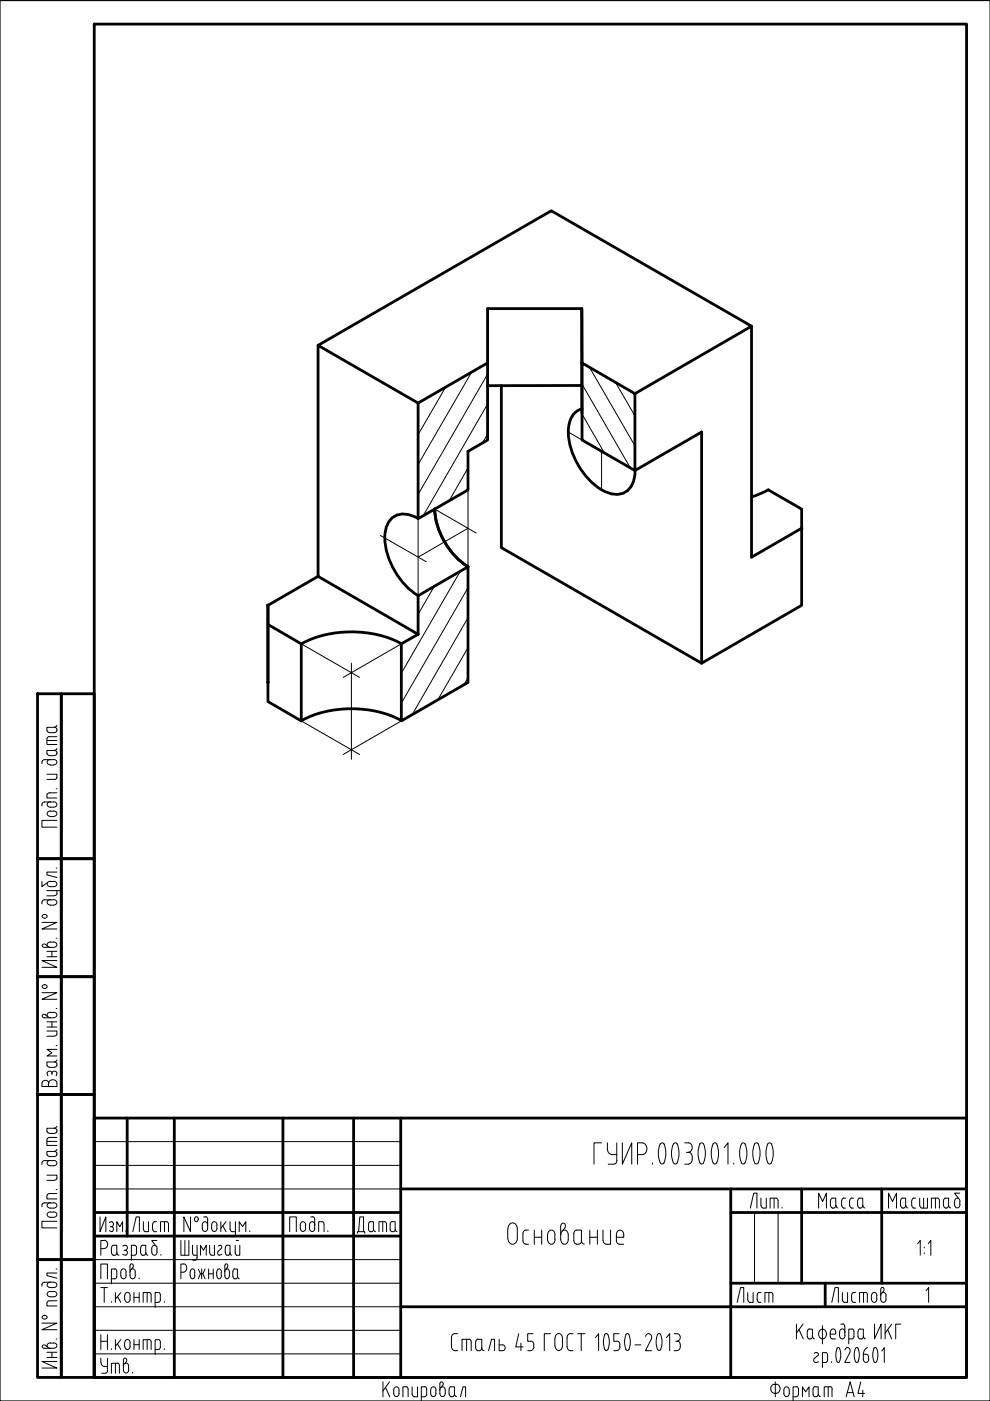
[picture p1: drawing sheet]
<svg xmlns="http://www.w3.org/2000/svg" width="210mm" height="297mm" viewBox="0 0 210 297" stroke-linecap="round" stroke-linejoin="round" font-family="sans-serif">
<defs><g id="words">
<text font-size="7.9" x="106.2" y="264.9">Основание</text>
<text font-size="7.1" x="74.4" y="262.8">Дата</text>
<g font-size="6.6">
<text x="172.5" y="257.5">Масса</text>
<text x="187.3" y="257.5">Масштаб</text>
<text x="26.8" y="262.5">Лист</text>
<text x="178.2" y="297.4">A4</text>
</g>
</g></defs>
<g fill="none" stroke="#000" stroke-width=".21">
<path d="M99.9 79l-11.3 19.5M103.4 79.3l-14.8 25.5M125 77.9l9.6 16.6M88.9 85.3l-.3 .5M94.4 82.2l-5.8 9.9M99.2 99.2l-4 7M103.4 85.7l-13.7 23.7M103.4 92l-1.1 1.9M123.4 87.8l4.7 8.2M123.4 81.4l10.2 17.8M130.5 81.1l4.1 7.1M92.1 124.3l-3.5 5.9"/>
<path d="M97.6 121.1l-12.5 21.6M99.2 124.6l-14.1 24.5M99.2 131l-11.8 20.5M99.2 137.3l-6.4 11.1M99.2 143.7l-.9 1.5"/>
</g>
<!-- layer: PV-21B -->
<g fill="none" stroke="#000" stroke-width=".59">
<path d="M67.4 73.2v49l21.2 12.3M103.4 76.9v-11.5h20v11.5M123.4 65.4v16.3l-20 .1M123.4 76.9l11.2 6.6v16.3l-11.2-6.5zM159.3 69.2v48.9l10.7-6.1M88.6 85.5l14.8-8.6v16.4l-4.2 2.4v8.2l-10.6 6.1zM106.3 81.8v34.3l42.5 24.5 21.2-12.3v-16.3M123.4 81.7v5.9M123.4 86.7a4.6 4.6 0 0 0-2.9 4.9 15.3 15.3 0 0 0 8.1 12.8 4 4 0 0 0 6-3.5v-1.1l14.2-8.2v49M134.6 83.5l24.7-14.3-42.4-24.5-49.5 28.5 21.2 12.3M88.7 109.9a4.5 4.5 0 0 0-6 .3 7.3 7.3 0 0 0-.9 6.1 15.9 15.9 0 0 0 6.9 10M92.2 107.9a15.7 15.7 0 0 0 7.1 12.3"/>
<path d="M162.9 103.9l7.1 4v4.1M162.9 103.8l-1.7 .9-1.8 .7M56.8 128.3v4.1l7.1 4.1v16.4l-7.1-4.2v-16.3M56.8 128.3v16.4M63.9 136.5a23.5 23.5 0 0 1 21.2 0M67.4 122.2l-10.6 6.1M88.6 126.3l10.6-6.1v24.5l-14.1 8.2v-16.4l3.5-2zM63.9 152.8a23.5 23.5 0 0 1 21.2 0"/>
</g>
<g fill="#000" stroke="#000" stroke-width=".21">
<circle cx="123.4" cy="76.9" r=".25"/>
<circle cx="170" cy="112" r=".25"/>
<circle cx="56.8" cy="128.3" r=".25"/>
<circle cx="56.8" cy="144.7" r=".25"/>
</g>
<path d="M120.5 91.6l2.9 1.7M127.6 95.7v8.2M80.6 113.5l9.8 5.6M88.6 110v16.3M92.2 107.9l8.8 5.1M99.2 103.9v16.3M99.2 112l-10.6 6.1M63.9 136.5l12.3 7.1M85.1 136.5l-12.3 7.1M63.9 152.9l12.3 7.1M74.5 140.6v20.4M85.1 152.9l-12.3 7.1" fill="none" stroke="#000" stroke-width=".21"/>
<g fill="none" stroke="#000" stroke-width=".59">
<path d="M20 5.1h184.9v286.9h-184.9zM8 147.1h5v35h-5zM13 147.1h7v35h-7zM8 182.1h5v25h-5zM13 182.1h7v25h-7zM8 207.1h5v25h-5zM13 207.1h7v25h-7zM8 232.1h5v35h-5zM13 232.1h7v35h-7zM20 237.1h184.9v54.9h-184.9zM27 237.1v25M37 237.1v54.9"/>
<path d="M60 237.1v54.9M75 237.1v54.9M85 237.1v54.9M20 257.1h65M85 252.1h119.9M154.9 252.1v39.9M154.9 257.1h50M170 252.1v20M186.9 252.1v20M8 267.1h5v24.9h-5zM13 267.1h7v24.9h-7zM20 262.1h65"/>
<path d="M85 277.1h119.9M154.9 272.1h50M175 272.1v5"/>
</g>
<g fill="none" stroke="#000" stroke-width=".21">
<path d="M9.9 157h2.2M10 159.8l.1 .2 .4 .2M10 154.9l.1 .2 .4 .2M10.5 156.2h1.6M10.5 155.3h1M10.5 156.2h-.2l-.4 .4v1.2h2.2M11.5 159.1h-1.6v.7M11.5 154.2h-1.6v.7M11.5 159.1l.5 .2 .1 .2M11.5 154.2l.5 .2 .1 .5M12.1 159.5v.3M12.1 158.7l-.1 .2-.5 .2"/>
<path d="M12.1 159.8l-.1 .2-.5 .2M12.1 153.8l-.1 .2-.5 .2M12.1 154.9l-.1 .2-.5 .2M8.9 161.5v.4M8.9 170.5v.4M9.9 164.2h2.2l-.1 .9-.5 .2M9.9 165.3h1.6M10.5 160.2h1M10.7 172h.6M10.7 173.1h.6M10.7 162.2h.6M10.7 171.9a.58 .58 0 0 0-.7 .6 .58 .58 0 0 0 .7 .6"/>
<path d="M10.7 170a.58 .58 0 0 0-.7 .6 .58 .58 0 0 0 .7 .5M10.7 161a.58 .58 0 0 0-.7 .6 .58 .58 0 0 0 .7 .6M11.3 170h-1.8l-.5 .2-.1 .2M11.3 161.1h-1.8l-.5 .2-.1 .2M11.4 171.9a.58 .58 0 0 1 .7 .6 .58 .58 0 0 1-.7 .6M11.4 170a.58 .58 0 0 1 .7 .6 .58 .58 0 0 1-.7 .5h-.7M11.4 161a.58 .58 0 0 1 .7 .6 .58 .58 0 0 1-.7 .6M11.9 167.2h.2M12.1 173.9h-3.2v1.5h3.2M12.1 168.1h-1.6h-.2l-.4 .4v.7h2.2M8.9 195.6h3.2l-3.2 1.4h3.2M8.9 186.9v1.1l1.1-.9"/>
<path d="M8.9 191.2v.4M9 194.1a.5 .5 0 0 1 .6-.2 .5 .5 0 0 1 .3 .6 .5 .5 0 0 1-.6 .2 .5 .5 0 0 1-.3-.6zM9.9 189.9h1.6M9.9 188.8h2.7M10.7 199.8h.6M10.7 191.9h.6M10.7 186.9h.6M10.7 199.7a.58 .58 0 0 0-.7 .6 .58 .58 0 0 0 .7 .6M10.7 190.7a.58 .58 0 0 0-.7 .6 .58 .58 0 0 0 .7 .6M10.7 186.8a.58 .58 0 0 0-.7 .6 .58 .58 0 0 0 .7 .6M11.3 190.8h-1.8l-.5 .2-.1 .2M11.4 199.7a.58 .58 0 0 1 .7 .6 .58 .58 0 0 1-.7 .6h-2a.38 .38 0 0 1-.5-.5 .38 .38 0 0 1 .6-.2h.2"/>
<path d="M11.4 190.7a.58 .58 0 0 1 .7 .6 .58 .58 0 0 1-.7 .6M11.4 186.8a.58 .58 0 0 1 .7 .6 .58 .58 0 0 1-.7 .6h-.7M11.9 198.9h.2M11.9 184.1h.2M12.1 188.8l-.1 .9-.5 .2M12.1 184.9h-2.2v.6l2.2 .5M12.6 188.8l.5 .2v.2M13.1 189.3v.5M8.9 210.5h3.2l-3.2 1.4h3.2M9 209a.5 .5 0 0 1 .6-.2 .5 .5 0 0 1 .3 .6 .5 .5 0 0 1-.6 .2 .5 .5 0 0 1-.3-.6zM9.4 215.8h1.9M9.7 215.2l.4 .3"/>
<path d="M9.7 200.3l.4 .3M9.7 215.1a.39 .39 0 0 0-.7 .1 .39 .39 0 0 0 .4 .6M9.9 218.6h2.2v.7M9.9 219.7h1.6M9.9 217.7h2.2M9.9 216.6h2.2M9.9 202.8h2.2M9.9 201.7h2.2M10.7 214.7h.6M10.7 214.6a.58 .58 0 0 0-.7 .6 .58 .58 0 0 0 .7 .6M11 201.7v1.1M11 216.6v1.1"/>
<path d="M11.4 214.6a.58 .58 0 0 1 .7 .6 .58 .58 0 0 1-.7 .6M11.9 213.8h.2M12.1 203.7h-3.2l3.2 1.4h-3.2M12.1 219.3l-.1 .2-.5 .2M8.9 229.6a.71 .71 0 0 1 .7-.5 .71 .71 0 0 1 .7 .5 .89 .89 0 0 1 .9-.7 .89 .89 0 0 1 .9 .7v.8h-3.2v-.8M10 227.5a.52 .52 0 0 1 .5-.4 .52 .52 0 0 1 .5 .4 .56 .56 0 0 1 .9-.3 .56 .56 0 0 1 0 .9M10 239.9l.1 .2 .4 .2M10 227.5l.2 .6M10.3 229.6v.8M11 227.5v.3M11.5 225.2h-1.6v.7l.4 .3 1.2 .1M11.5 239.2h-1.6v.7"/>
<path d="M11.5 225.2l.5 .2 .1 .2M11.5 239.2a.51 .51 0 0 1 .6 .7M11.9 221.7h.2M12.1 225.6a.51 .51 0 0 1-.6 .7M12.1 222.5h-2.2l1.1 .7-1.1 .7h2.2M12.1 224.7l-.1 .2-.5 .2M12.1 238.8l-.1 .2-.5 .2M12.1 239.9l-.1 .2-.5 .2M8.9 246.5v.4M8.9 255.4v.4M8.9 246.5l.1-.2 .4-.2 2-.1a.58 .58 0 0 1 .7 .6 .58 .58 0 0 1-.7 .6h-.7M9.4 255h1.9"/>
<path d="M9.5 255l-.5 .2-.1 .2M9.9 249.2h2.2l-.1 .8-.5 .2M9.9 241.6v1.3h2.2M9.9 250.3h1.6M9.9 242h2.2M10.5 240.3h1M10.7 257l.7-.1a.58 .58 0 0 1 .7 .6 .58 .58 0 0 1-.7 .6h-.7M10.7 256.9a.58 .58 0 0 0-.7 .6 .58 .58 0 0 0 .7 .6M10.7 255a.58 .58 0 0 0-.7 .6 .58 .58 0 0 0 .7 .5M10.7 246a.58 .58 0 0 0-.7 .6 .58 .58 0 0 0 .7 .6M11.4 255a.58 .58 0 0 1 .7 .6 .58 .58 0 0 1-.7 .5h-.7M11.5 244.1h-1.6v.7l.4 .3 1.2 .1"/>
<path d="M11.5 244.1l.5 .2 .1 .2M11.9 252.2h.2M12.1 258.9h-3.2v1.4h3.2M12.1 253.1h-1.6h-.2l-.4 .4v.7h2.2M12.1 244.5a.49 .49 0 0 1-.6 .7M12.1 241.2h-1.6l-.4 .2-.1 .2M12.1 243.7l-.1 .2-.5 .2M20 242h65M20 252.1h65M20 247.1h65M21.2 258v3.1l1.2-3.1v3.1M23.2 259.2a.53 .53 0 0 1 .9 .1 .53 .53 0 0 1-.4 .8 .57 .57 0 0 1 .3 .5 .57 .57 0 0 1-.3 .5"/>
<path d="M40.4 258v3.1l-1.4-3.1v3.1M41.4 258a.48 .48 0 0 1 .6 .5 .48 .48 0 0 1-.6 .5 .62 .62 0 0 1 0-1zM43.2 258h.4M43.6 258l.4 .2v.3v1.9a.58 .58 0 0 1-.5 .7 .58 .58 0 0 1-.6-.7v-.7a.58 .58 0 0 1 .6-.7 .58 .58 0 0 1 .5 .7M46 259.7v.7M46 259.7a.58 .58 0 0 0-.6-.7 .58 .58 0 0 0-.5 .7v.7a.58 .58 0 0 0 .6 .7 .58 .58 0 0 0 .5-.7M46.8 259v2.1M47.2 259.9l.7 1.2M47.9 259l-1.1 1.4M48.8 259v1.6M49.9 259v2.6l-.2 .5-.2 .1M64.8 259.7v.7"/>
<path d="M64.8 259.7a.58 .58 0 0 0-.6-.7 .58 .58 0 0 0-.5 .7v.7a.58 .58 0 0 0 .6 .7 .58 .58 0 0 0 .5-.7M65.9 258h.4M66.3 258l.4 .2v.3l.1 1.9a.58 .58 0 0 1-.6 .7 .58 .58 0 0 1-.6-.7v-.7a.58 .58 0 0 1 .6-.7 .58 .58 0 0 1 .6 .7M68.3 259h-.7v2.1M68.3 259l.2 .1 .2 .5v1.5M127.6 242.3h-1.7v4.5M128.8 242.3a2.41 2.41 0 0 0 .4 2.3l.6 .2h1M128.9 246.8h1.3M130.8 242.3v3.8M130.8 246a.69 .69 0 0 1-.6 .8M132 242.3v4.5l1.9-4.5v4.5M135.2 244.8h.9"/>
<path d="M136.1 242.3h-.9v4.5M136.2 242.3a1.28 1.28 0 0 1 1 1.3 1.28 1.28 0 0 1-1 1.2M138.3 246.6v.2M140 242.5l.5-.2a4.2 4.2 0 0 1 0 4.5h-.3a4.1 4.1 0 0 1-.4-3.7zM142.8 242.5l-.4 1.7v1.2l.4 1.1M142.8 242.6l.2-.3h.3a4.2 4.2 0 0 1 0 4.5h-.3l-.2-.3M145.2 242.3h.8a1.02 1.02 0 0 1 .8 1 1.02 1.02 0 0 1-.8 1 1.09 1.09 0 0 1 .8 1.5M145.2 246.8h.8M145.5 244.3h.5M146.8 245.8a.91 .91 0 0 1-.8 1M148.4 242.6l.2-.3h.3a4.2 4.2 0 0 1 0 4.5h-.3l-.2-.3M148.4 242.5l-.4 1.7 .1 1.2 .3 1.1"/>
<path d="M151.3 242.4l.4-.1a4.2 4.2 0 0 1 0 4.5h-.3a4.4 4.4 0 0 1-.1-4.4zM153.5 243.3l.8-1v4.5M155.6 246.6v.2M157.3 242.4l.4-.1a4.2 4.2 0 0 1 0 4.5h-.3a4.4 4.4 0 0 1-.1-4.4zM159.1 256.1l.7-3.1h.7v3.1M160 257.1v15M160 242.6l.2-.3h.3a4.2 4.2 0 0 1 0 4.5h-.3l-.2-.3M160 242.5l-.4 1.7 .1 1.2 .3 1.1M161.3 254l.1 1.8 .4 .3h.7v-2.1M162.9 242.4l.4-.1a4.2 4.2 0 0 1 0 4.5h-.3a4.4 4.4 0 0 1-.1-4.4zM164.1 254v2.1M164.5 254h-1.2v2.1"/>
<path d="M164.6 254l.2 .1 .2 .5M165 254.6v1.5M165 257.1v15M165.8 256v.1M8.9 272.3v.4M8.9 272.3l.1-.3 .4-.1h2a.58 .58 0 0 1 .7 .5 .58 .58 0 0 1-.7 .6h-.7M9 279.1a.5 .5 0 0 1 .6-.2 .5 .5 0 0 1 .3 .6 .5 .5 0 0 1-.6 .2 .5 .5 0 0 1-.3-.6zM10.7 273.8h.6M10.7 273.8a.58 .58 0 0 0-.7 .6 .58 .58 0 0 0 .7 .5M10.7 271.9a.58 .58 0 0 0-.7 .5 .58 .58 0 0 0 .7 .6M11.4 273.8a.58 .58 0 0 1 .7 .6 .58 .58 0 0 1-.7 .5h-.7M11.9 269.1h.2"/>
<path d="M12.1 275.8h-1.6h-.2l-.4 .4v.7h2.2M12.1 269.9h-2.2v.6l2.2 .5M20 277.1h65M20 272.1h65M20 267.1h65M21.4 271.1v-3.1h1.4v3.1M21.4 273h1.4M21.4 264.7h.7M22.1 263h-.7v3.1M22.1 273v3.1M22.1 263a.89 .89 0 0 1 .7 .8 .89 .89 0 0 1-.7 .9M23.2 260.9l.5 .2"/>
<path d="M23.4 260.1h.3M23.6 276v.1M23.6 271.1h.7M24.3 269.1h-.7v3.1M24.4 266.1h.2l.2-.5v-1.6l-.9 .1a2.04 2.04 0 0 0-.2 1.8l.2 .2h.4M24.4 269l.2 .1 .2 .4M24.5 274.1v2M24.8 270.6l-.2 .5h-.2M24.8 269.6v1M24.8 265.6l.2 .5h.2M24.9 274.9l.7 1.2M25.6 269.7v.7a.58 .58 0 0 0 .6 .7 .58 .58 0 0 0 .6-.7"/>
<path d="M25.6 274.1l-1.1 1.3M25.6 269.7a.58 .58 0 0 1 .6-.7 .58 .58 0 0 1 .6 .7M26 265.9l.6 .2M26.3 265.1h.3M26.4 274.7v.7M26.5 274.7a.58 .58 0 0 1 .5-.7 .58 .58 0 0 1 .6 .7M26.5 275.4a.58 .58 0 0 0 .5 .7 .58 .58 0 0 0 .6-.7M26.6 265.1a.55 .55 0 0 1 .4 .5 .55 .55 0 0 1-.4 .5M26.6 264a.55 .55 0 0 1 .4 .5 .55 .55 0 0 1-.4 .6M26.7 269.7v.8M27.6 269.7a.58 .58 0 0 1 .5-.7 .58 .58 0 0 1 .6 .7M27.6 274.7v.7"/>
<path d="M27.9 266.1h.6M28.2 268.7l-.4 .5M28.2 268.7a.39 .39 0 0 0-.1-.7 .39 .39 0 0 0-.5 .4v2a.58 .58 0 0 0 .5 .7 .58 .58 0 0 0 .6-.7v-.7M28.4 274.1v2M28.4 275.1h1.1M28.5 264h-.6v3.2M29 264.6l-.1 1.3-.3 .2M29.5 271v.1M29.5 274.1v2M29.8 264.6v1M29.8 265.6l.2 .5h.2M30.2 264h.7v1.6a.51 .51 0 0 1-.7 .5"/>
<path d="M30.9 265.6l.2 .5h.2M31.2 274.1v2M31.6 274.1h-1.2v2M31.6 274l.2 .1 .2 .4M32 274.6v1.5M32.2 264.7v.7a.58 .58 0 0 0 .5 .7 .58 .58 0 0 0 .6-.7M32.9 276.1h.7M33.3 264.7v.8M33.6 274.1h-.7v3.1M33.6 274l.2 .1 .2 .4M34 274.6v1M34 275.6l-.2 .5h-.2"/>
<path d="M34.1 266v.1M34.8 276v.1M38.4 263v3.1h1.6v-3.1M38.4 269.7h.5M38.9 268h-.5v3.1M39 268a.92 .92 0 0 1 .6 .8 .92 .92 0 0 1-.6 .9M39.2 263v3.1M40.3 269.7v.8M40.3 269.7a.52 .52 0 0 1 .5-.7 .52 .52 0 0 1 .5 .7M40.8 264v1.6l.1 .3 .3 .2M40.9 267.2h.5M41.1 266.1h.7"/>
<path d="M41.3 269.7v.7a.52 .52 0 0 1-.5 .7 .52 .52 0 0 1-.5-.7M41.8 264v2.6l-.1 .3-.3 .3M42 269.1l.5 1-.5 1M42.5 266.1v-2.1l.6 1.1 .6-1.1v2.1M42.8 269.1v2M43 270.1l.5 1M43.5 269.1l-.5 1h-.5M44.2 269.1v2M44.2 270.1h1M44.4 264l.1 1.9 .4 .2h.6v-2.1M45.2 269.1v2M45.9 269.7a1.38 1.38 0 0 0 .4 1.4 .51 .51 0 0 0 .5-.1 .51 .51 0 0 0 .1-.6"/>
<path d="M46 269.7a.52 .52 0 0 1 .5-.7 .52 .52 0 0 1 .4 .7M46.3 264.2a.4 .4 0 0 1 .6-.1 .4 .4 0 0 1 0 .6M46.3 265.3l-.1 .5 .4 .3M46.9 264.7l-.6 .5M46.9 269.7v.8M47 265.9l-.4 .2M47.7 269.7a.52 .52 0 0 1 .5-.7 .52 .52 0 0 1 .4 .7M47.8 264.6v1M47.8 264.5l.2-.4 .8-.1v1.6M47.8 265.6v.3a.49 .49 0 0 0 .6 .2 .49 .49 0 0 0 .4-.5M48.2 268.7l-.3 .5M48.2 268.7l.1-.3-.3-.4-.2 .1-.1 .3a4.5 4.5 0 0 0 .1 2.5 .49 .49 0 0 0 .6 .1 .49 .49 0 0 0 .2-.6v-.7"/>
<path d="M48.8 265.6v.3l.3 .2M48.8 260.6l.2 .5h.9M48.9 262.2h.6M49.4 269.6v1M49.4 270.6l.1 .3 .3 .2M49.7 269.1h.6v1.5M49.7 271.1h.3M49.8 269l-.3 .3-.1 .2M49.9 264v1.6v.3l.3 .2M50 271.1l.3-.2 .1-.3v.3l.3 .2M50.1 263h.5M50.7 261.1v-2.1l.7 1.1 .7-1.1v2.1"/>
<path d="M50.8 264v2.1h-.6M53 261v.1M61.4 261.1v-3.1h1.4v3.1M69.5 261v.1M156.3 276.1l.7-3.1h.7v3.1M158.5 274.1v1.5M159.7 274.1v2h-.9l-.2-.5M160.5 274.6v1M160.6 275.6l.2 .5h.2M161 274.1h.3M161 276.1h.3M161 274l-.2 .1-.2 .4"/>
<path d="M163 274.1v2M163.4 274.1h-1.2v2M163.5 274l.2 .1 .2 .4M163.9 274.6v1.5M176.4 276.1l.6-3.1h.8v3.1M178.6 274.1v1.5M179.7 274.1v2h-.9l-.2-.5M180.6 274.6v1M180.6 275.6l.2 .5h.2M181 274.1h.4M181 276.1h.4M181 274l-.2 .1-.2 .4"/>
<path d="M183.1 274.1v2M183.5 274.1h-1.3v2M183.5 274l.2 .1 .2 .4M183.9 274.6v1.5M184.7 274.7v.7M184.8 274.7a.58 .58 0 0 1 .6-.7 .58 .58 0 0 1 .5 .7M184.8 275.4a.58 .58 0 0 0 .6 .7 .58 .58 0 0 0 .5-.7M185.9 274.7v.7M186.7 274.7a.58 .58 0 0 1 .6-.7 .58 .58 0 0 1 .6 .7l-.1 .7M186.7 275.4a.58 .58 0 0 0 .6 .7 .58 .58 0 0 0 .6-.7M187.3 273.8l-.4 .4M187.3 273.7a.39 .39 0 0 0 0-.7 .39 .39 0 0 0-.6 .4v2"/>
<path d="M194.6 263.7l.5-.7v3.1M196 264.4v.2M196 265.6v.2M196.3 273.7l.6-.7v3.1M196.8 263.7l.6-.7v3.1M8.9 280.5h3.2l-3.2 1.4h3.2M9.7 285.3l.4 .3M9.9 287.8h2.2M9.9 286.7h2.2M10.7 284.8h.6M10.7 284.7a.58 .58 0 0 0-.7 .6 .58 .58 0 0 0 .7 .6M11 286.7v1.1"/>
<path d="M11.4 284.7a.58 .58 0 0 1 .7 .6 .58 .58 0 0 1-.7 .6h-2a.38 .38 0 0 1-.5-.5 .38 .38 0 0 1 .6-.2h.2M11.9 283.9h.2M12.1 288.7h-3.2l3.2 1.4h-3.2M20 287h65M20 282.1h65M21.4 284.4h1.4M21.4 283v3.1M21.4 288v.9M21.4 288.8a.8 .8 0 0 0 .7 .9h.7M21.5 291.2h.9M22.8 283v3.1M22.8 288v2.6"/>
<path d="M22.8 290.6l-.2 .4-.2 .1M23.6 285.9v.2M24.5 284v2.1M24.5 289v2.2M24.9 289h-1.3v2.2M24.9 284.9l.7 1.2M24.9 289l.2 .1 .2 .4M25.3 289.5v1.7M25.6 284l-1.1 1.4M26.2 289.7a.58 .58 0 0 1 .5-.7 .58 .58 0 0 1 .6 .7M26.4 289.2l.4-.5a.39 .39 0 0 0-.1-.7 .39 .39 0 0 0-.5 .4v2a.58 .58 0 0 0 .5 .7 .58 .58 0 0 0 .6-.7M26.4 284.7v.7"/>
<path d="M26.5 284.7a.58 .58 0 0 1 .5-.7 .58 .58 0 0 1 .6 .7M26.5 285.4a.58 .58 0 0 0 .5 .7 .58 .58 0 0 0 .6-.7M27.3 289.7v.7M27.6 284.7v.7M28.1 290.9v.3M28.4 285.1h1.1M28.4 284v2.1M29.5 284v2.1M31.2 284v2.1M31.6 284h-1.2v2.1M31.6 284l.2 .1 .2 .4v1.6M32.9 286.1h.7"/>
<path d="M33.6 284h-.7v3.2M33.6 284l.2 .1a2.04 2.04 0 0 1 .1 1.8l-.3 .2M34.8 285.9v.2M81.2 293v3.1M81.7 294.2l.9 1.9M82.6 293l-1.4 1.9M83.5 294.7a.58 .58 0 0 1 .6-.7 .58 .58 0 0 1 .5 .7M83.5 295.4a.58 .58 0 0 0 .6 .7 .58 .58 0 0 0 .5-.7M83.5 294.8v.6M84.6 294.8v.6M86.1 294h-.7v2.1M86.1 294l.2 .1 .2 .4"/>
<path d="M86.5 294.5v1.6M87.4 294v1.6M87.4 295.6l.2 .4 .2 .1M88.5 294v2.1h-.7M89.3 296.1h.7M90 294h-.7v3M90.1 294l.2 .1 .2 .4M90.5 295.6l-.2 .4-.2 .1M90.5 294.5v1.1M91.3 294.7a.58 .58 0 0 1 .6-.7 .58 .58 0 0 1 .6 .7M91.3 295.4a.58 .58 0 0 0 .6 .7 .58 .58 0 0 0 .6-.7M91.3 294.8v.6"/>
<path d="M92.4 294.8v.6M93.3 294.7a.58 .58 0 0 1 .5-.7 .58 .58 0 0 1 .6 .7M93.3 295.4a.58 .58 0 0 0 .5 .7 .58 .58 0 0 0 .6-.7M93.5 294.2l.4-.5a.39 .39 0 0 0-.1-.6 .39 .39 0 0 0-.5 .3v2M94.4 294.8v.6M95.2 294.5v1.1M95.2 295.6l.2 .4 .3 .1M95.6 294h.8v1.6M95.6 296.1h.3M95.7 294l-.3 .1-.2 .4M95.7 285.5a.84 .84 0 0 0 .8 .9M95.7 283.7v1.8"/>
<path d="M96.4 295.6l-.2 .4-.3 .1M96.4 295.6l.2 .4 .2 .1M96.4 286.4h.6M96.4 282.8h.6M96.5 282.7a.84 .84 0 0 0-.8 .9M97.6 296.1l.6-2.1h.5v2.1M98.9 284v2.4M99.4 284h-1.4v2.4M99.4 283.9l.4 .3 .1 .3v1.9M100.8 284.6v1.2M100.9 285.8a.64 .64 0 0 0 .6 .6 .64 .64 0 0 0 .7-.6M101.3 284h.9v1.8"/>
<path d="M101.4 283.9l-.5 .3v.3M102.2 285.8v.3l.4 .3M103.6 286.4l.6-2.4h.7v2.4M105.8 284v2.4h.8a.63 .63 0 0 0 .5-.6 .63 .63 0 0 0-.5-.7h-.8M110 282.8l-.7 2.8h1.6M110.4 284.8v1.6M111.9 286.4h.6M112.5 284.3a.73 .73 0 0 1 .7 .8M113 282.8h-1.1v1.6h.6M113.2 285.1v.5M113.2 285.5a.73 .73 0 0 1-.7 .8M116.7 282.8h-1.3v3.6"/>
<path d="M117.6 283.7v1.7M117.7 283.7a.81 .81 0 0 1 .8-1 .81 .81 0 0 1 .8 1v1.7a.8 .8 0 0 1-.8 .9 .8 .8 0 0 1-.8-1M120.2 283.7v1.8M120.2 285.5a.93 .93 0 0 0 1.3 .9M120.9 282.8h.6M121 282.7a.84 .84 0 0 0-.8 .9M122.5 282.8h1.5M123.2 282.8v3.6M126.3 283.6l.6-.8v3.6M128.2 282.9a.36 .36 0 0 1 .7 0l.3 1.6-.3 1.6a.37 .37 0 0 1-.7 0M128.3 282.9l-.4 1.6 .4 1.6M130.1 286.4h.7"/>
<path d="M130.8 284.3a.73 .73 0 0 1 .6 .8M131.2 282.8h-1.1v1.6h.7M131.4 285.1v.5M131.4 285.5a.73 .73 0 0 1-.6 .8M133.3 282.9l.3 1.6-.3 1.6M133.4 282.9l-.5-.1a3.7 3.7 0 0 0 0 3.5l.5-.2M134.6 285.1h1.3M137.5 282.8a.79 .79 0 0 1 .6 1.2M137.5 282.7l-.4 .2-.2 .4M138 284l-1.1 2.4h1.2M139.4 282.9l-.3 1.6 .3 1.6M139.4 282.9a.36 .36 0 0 1 .7 0"/>
<path d="M139.4 286.1a.36 .36 0 0 0 .7 0M140.1 282.9l.3 1.6-.3 1.6M141.3 283.6l.7-.8v3.6M142.9 286.4h.7M142.9 282.8h.7M143.3 284.4h.3M143.6 282.8a.8 .8 0 0 1 .6 .8 .8 .8 0 0 1-.6 .7 1.07 1.07 0 0 1 .7 1 1.07 1.07 0 0 1-.7 1M164.2 295.4h.4M164.2 293.5h.4M164.2 293.5a.97 .97 0 0 0-.8 .9 .97 .97 0 0 0 .8 1M164.4 293v3.1M164.6 293.5a.97 .97 0 0 1 .8 .9 .97 .97 0 0 1-.8 1"/>
<path d="M166.2 294.8v.6M166.2 294.7a.58 .58 0 0 1 .6-.7 .58 .58 0 0 1 .5 .7M166.2 295.4a.58 .58 0 0 0 .6 .7 .58 .58 0 0 0 .5-.7M167.3 294.8v.6M168.1 296.1h.8M168.9 294h-.8v3M168.9 280.7v3.2M168.9 294l.2 .1 .2 .4M169.3 294.5v1.1M169.3 295.6l-.2 .4-.2 .1M169.4 281.9l.9 2M170.1 296.1v-2.1l.7 1.1 .7-1.1v2.1"/>
<path d="M170.3 280.7l-1.4 1.9M171.2 282.3v1.1M171.2 282.3l.2-.5h.9v1.6a.53 .53 0 0 1-.6 .5 .53 .53 0 0 1-.5-.6M172.3 283.3l.2 .5 .2 .1M172.4 294.5v1.1M172.4 295.6l.2 .4 .2 .1M172.7 288a.56 .56 0 0 0 0 .8 .56 .56 0 0 0 .8-.1M172.8 294h.7v1.6M172.8 296.1h.3M172.8 294l-.2 .1-.2 .4M173.2 286.8l-.6 .1M173.2 286.8l.3 .1v.5l-.8 .6"/>
<path d="M173.5 295.6l-.2 .4-.2 .1M173.5 295.6l.2 .4 .2 .1M173.8 282.1a.82 .82 0 0 1 1-.2 .82 .82 0 0 1 .4 .9 .85 .85 0 0 1-.8 1.1 .85 .85 0 0 1-.8-1.1zM174.4 281.1v3.8M174.4 288.9h.6M175 286.8h-.6v3.1M175.1 286.8h.2a2.04 2.04 0 0 1 .1 1.8l-.3 .3M175.6 294v2.1M176 294h-1.2v2.1M176 282.5v.9M176.1 282.5a.58 .58 0 0 1 .5-.7 .58 .58 0 0 1 .6 .7M176.1 283.3l.2 .5 .9 .1"/>
<path d="M176.3 288.7v.2M177.2 282.5v.4h-1.2M177.4 285.9a.32 .32 0 0 1 .3-.2 .32 .32 0 0 1 .3 .2M177.5 285.9a2.84 2.84 0 0 0 .2 3l.3-.2M178 285.9l.3 1.4-.3 1.4M178 283.2a.58 .58 0 0 0 .6 .7 .58 .58 0 0 0 .6-.7M178.3 280.7h.4M178.7 280.7l.2 .1 .2 .4v2M179.1 286.2a.61 .61 0 0 1 .9-.4 .61 .61 0 0 1 .2 1M179.2 282.5a.58 .58 0 0 0-.6-.7 .58 .58 0 0 0-.6 .7v.7M180 283.9l.9-.1a1.98 1.98 0 0 0 .1-1.8l-.1-.2h-.9v3.1M180.2 286.8l-1.1 2.1h1.1"/>
<path d="M181.4 285.9l-.3 .9v1a.94 .94 0 0 0 .6 1.1l.3-.2M181.4 285.9a.32 .32 0 0 1 .3-.2 .32 .32 0 0 1 .3 .2M181.9 282.3v1.1M181.9 285.9l.3 1.4-.3 1.4M181.9 282.3l.2-.5h.9v1.6l-.1 .4-.3 .1M181.9 283.3a.51 .51 0 0 0 .7 .6M183.1 283.3l.2 .5 .2 .1M183.9 285.7l-.5 .4-.3 1M184.1 287.8l-.2-.6-.9-.1v1.1a.58 .58 0 0 0 .6 .7 .58 .58 0 0 0 .6-.7M184.1 287.9v.3M185.3 285.9a.32 .32 0 0 1 .3-.2 .32 .32 0 0 1 .3 .2M185.3 285.9l-.3 1.4 .3 1.4"/>
<path d="M185.4 280.7v3.2l1.4-3.2v3.2M185.9 285.9l.2 .9v1a.94 .94 0 0 1-.5 1.1l-.3-.2M186.9 286.5l.6-.8v3.2M187.7 280.7v3.2M188.2 281.9l.9 2M189.1 280.7l-1.4 1.9M191 280.7h-1.1v3.2"/>
</g>
<path d="M0 .1h209.9v296.9h-209.9z" fill="none" stroke="#000" stroke-width=".25"/>
<use href="#words"/>
</svg>
